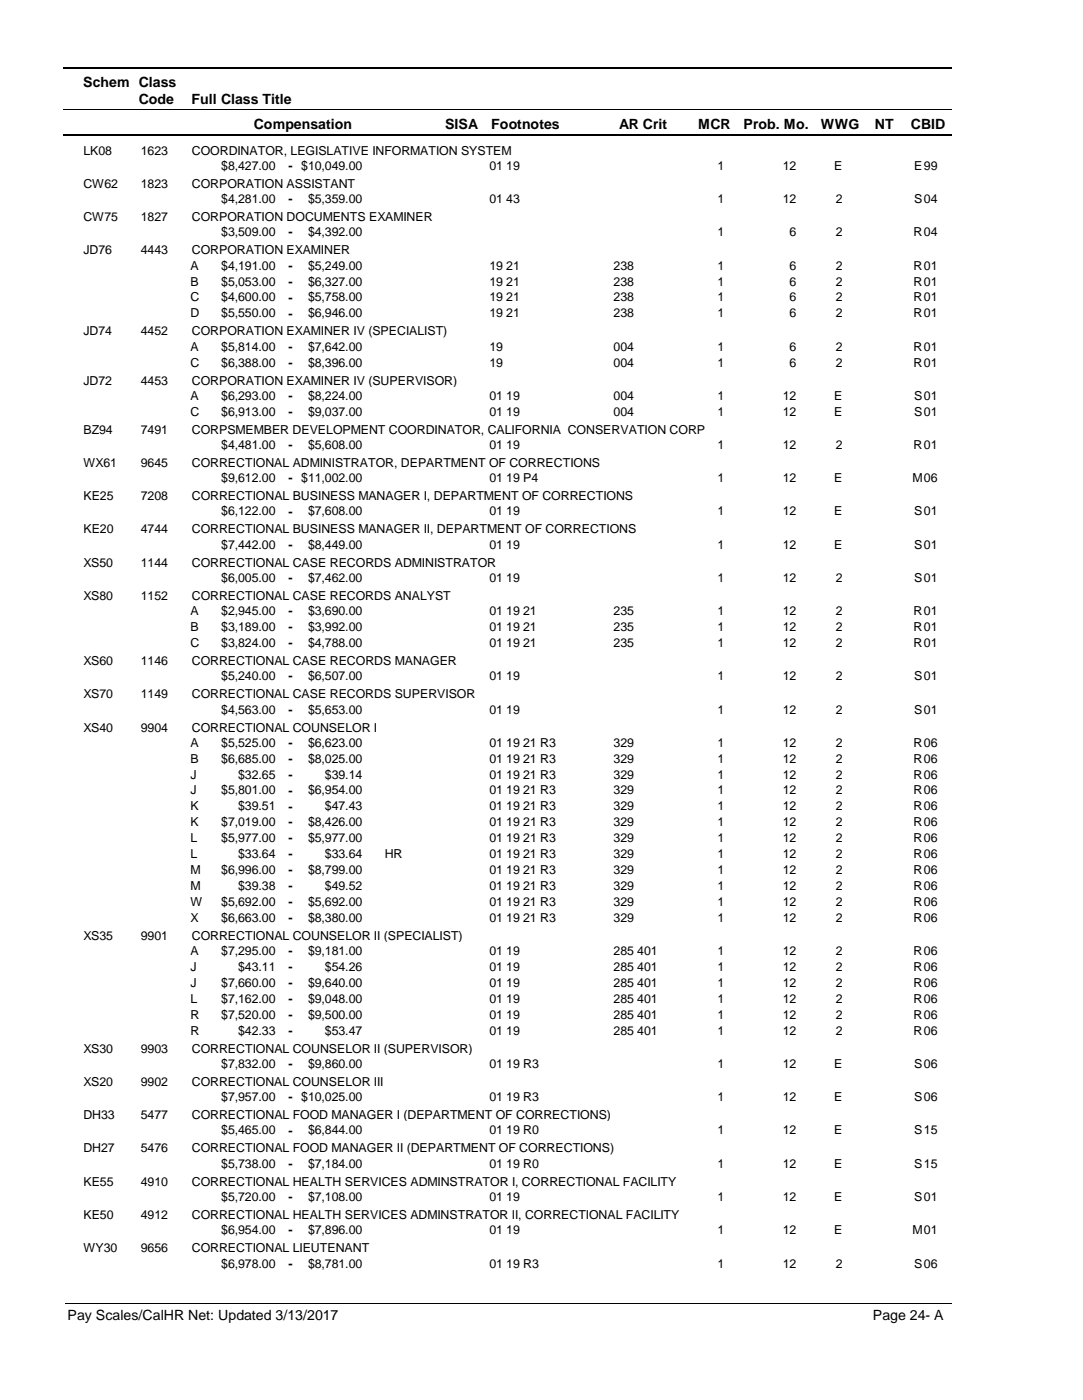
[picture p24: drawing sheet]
<svg xmlns="http://www.w3.org/2000/svg" width="216mm" height="279mm" viewBox="0 0 216 279" stroke-linecap="round" stroke-linejoin="round" font-family="sans-serif">
<defs><g id="words">
<g font-size="2.8">
<text x="16.6" y="17.3">Schem Class</text>
<text x="27.7" y="20.7">Code</text>
<text x="38.2" y="20.7">Full Class Title</text>
<text x="50.6" y="25.7">Compensation</text>
<text x="88.7" y="25.7">SISA</text>
<text x="98" y="25.7">Footnotes</text>
<text x="123.5" y="25.7">AR Crit</text>
<text x="139.2" y="25.7">MCR</text>
<text x="148.3" y="25.7">Prob. Mo.</text>
<text x="163.7" y="25.7">WWG</text>
<text x="174.5" y="25.7">NT</text>
<text x="181.6" y="25.7">CBID</text>
<text x="13.5" y="263.5">Pay Scales/CalHR Net: Updated 3/13/2017</text>
<text x="174.1" y="263.5">Page 24- A</text>
</g>
<g font-size="2.5">
<text x="16.6" y="30.8">LK08</text>
<text x="28.1" y="30.8">1623</text>
<text x="38.2" y="30.8">COORDINATOR, LEGISLATIVE INFORMATION SYSTEM</text>
<text x="44.1" y="33.9">$8,427.00</text>
<text x="57.5" y="33.9">-</text>
<text x="60.1" y="33.9">$10,049.00</text>
<text x="97.6" y="33.9">01 19</text>
<text x="143.1" y="33.9">1</text>
<text x="156.1" y="33.9">12</text>
<text x="166.3" y="33.9">E</text>
<text x="182.3" y="33.9">E</text>
<text x="184.2" y="33.9">99</text>
<text x="16.6" y="37.5">CW62</text>
<text x="28.1" y="37.5">1823</text>
<text x="38.2" y="37.5">CORPORATION ASSISTANT</text>
<text x="44.1" y="40.6">$4,281.00</text>
<text x="57.5" y="40.6">-</text>
<text x="61.4" y="40.6">$5,359.00</text>
<text x="97.6" y="40.6">01 43</text>
<text x="143.1" y="40.6">1</text>
<text x="156.1" y="40.6">12</text>
<text x="166.6" y="40.6">2</text>
<text x="182.3" y="40.6">S</text>
<text x="184.2" y="40.6">04</text>
<text x="16.6" y="44.1">CW75</text>
<text x="28.1" y="44.1">1827</text>
<text x="38.2" y="44.1">CORPORATION DOCUMENTS EXAMINER</text>
<text x="44.1" y="47.2">$3,509.00</text>
<text x="57.5" y="47.2">-</text>
<text x="61.4" y="47.2">$4,392.00</text>
<text x="143.1" y="47.2">1</text>
<text x="157.5" y="47.2">6</text>
<text x="166.6" y="47.2">2</text>
<text x="182.2" y="47.2">R</text>
<text x="184.2" y="47.2">04</text>
<text x="16.6" y="50.7">JD76</text>
<text x="28.1" y="50.7">4443</text>
<text x="38" y="53.8">A</text>
<text x="38.2" y="50.7">CORPORATION EXAMINER</text>
<text x="44.1" y="53.8">$4,191.00</text>
<text x="57.5" y="53.9">-</text>
<text x="61.4" y="53.8">$5,249.00</text>
<text x="97.6" y="53.8">19 21</text>
<text x="122.4" y="53.8">238</text>
<text x="143.1" y="53.8">1</text>
<text x="157.5" y="53.8">6</text>
<text x="166.6" y="53.8">2</text>
<text x="182.2" y="53.8">R</text>
<text x="184.2" y="53.8">01</text>
<text x="38" y="57">B</text>
<text x="44.1" y="57">$5,053.00</text>
<text x="57.5" y="57">-</text>
<text x="61.4" y="57">$6,327.00</text>
<text x="97.6" y="57">19 21</text>
<text x="122.4" y="57">238</text>
<text x="143.1" y="57">1</text>
<text x="157.5" y="57">6</text>
<text x="166.6" y="57">2</text>
<text x="182.2" y="57">R</text>
<text x="184.2" y="57">01</text>
<text x="38" y="60.2">C</text>
<text x="38" y="63.3">D</text>
<text x="44.1" y="60.2">$4,600.00</text>
<text x="44.1" y="63.3">$5,550.00</text>
<text x="57.5" y="60.2">-</text>
<text x="57.5" y="63.4">-</text>
<text x="61.4" y="60.2">$5,758.00</text>
<text x="61.4" y="63.3">$6,946.00</text>
<text x="97.6" y="60.2">19 21</text>
<text x="97.6" y="63.3">19 21</text>
<text x="122.4" y="60.2">238</text>
<text x="122.4" y="63.3">238</text>
<text x="143.1" y="60.2">1</text>
<text x="143.1" y="63.3">1</text>
<text x="157.5" y="60.2">6</text>
<text x="157.5" y="63.3">6</text>
<text x="166.6" y="60.2">2</text>
<text x="166.6" y="63.3">2</text>
<text x="182.2" y="60.2">R</text>
<text x="182.2" y="63.3">R</text>
<text x="184.2" y="60.2">01</text>
<text x="184.2" y="63.3">01</text>
<text x="16.6" y="66.9">JD74</text>
<text x="28.1" y="66.9">4452</text>
<text x="38" y="70">A</text>
<text x="38.2" y="66.9">CORPORATION EXAMINER IV (SPECIALIST)</text>
<text x="44.1" y="70">$5,814.00</text>
<text x="57.5" y="70">-</text>
<text x="61.4" y="70">$7,642.00</text>
<text x="97.6" y="70">19</text>
<text x="122.4" y="70">004</text>
<text x="143.1" y="70">1</text>
<text x="157.5" y="70">6</text>
<text x="166.6" y="70">2</text>
<text x="182.2" y="70">R</text>
<text x="184.2" y="70">01</text>
<text x="16.6" y="76.8">JD72</text>
<text x="28.1" y="76.8">4453</text>
<text x="38" y="73.2">C</text>
<text x="38.2" y="76.8">CORPORATION EXAMINER IV (SUPERVISOR)</text>
<text x="44.1" y="73.2">$6,388.00</text>
<text x="57.5" y="73.2">-</text>
<text x="61.4" y="73.2">$8,396.00</text>
<text x="97.6" y="73.2">19</text>
<text x="122.4" y="73.2">004</text>
<text x="143.1" y="73.2">1</text>
<text x="157.5" y="73.2">6</text>
<text x="166.6" y="73.2">2</text>
<text x="182.2" y="73.2">R</text>
<text x="184.2" y="73.2">01</text>
<text x="38" y="79.8">A</text>
<text x="38" y="83">C</text>
<text x="44.1" y="79.8">$6,293.00</text>
<text x="44.1" y="83">$6,913.00</text>
<text x="57.5" y="79.8">-</text>
<text x="57.5" y="83">-</text>
<text x="61.4" y="79.8">$8,224.00</text>
<text x="61.4" y="83">$9,037.00</text>
<text x="97.6" y="79.8">01 19</text>
<text x="97.6" y="83">01 19</text>
<text x="122.4" y="79.8">004</text>
<text x="122.4" y="83">004</text>
<text x="143.1" y="79.8">1</text>
<text x="143.1" y="83">1</text>
<text x="156.1" y="79.8">12</text>
<text x="156.1" y="83">12</text>
<text x="166.3" y="79.8">E</text>
<text x="166.3" y="83">E</text>
<text x="182.3" y="79.8">S</text>
<text x="182.3" y="83">S</text>
<text x="184.2" y="79.8">01</text>
<text x="184.2" y="83">01</text>
<text x="16.6" y="86.5">BZ94</text>
<text x="28.1" y="86.5">7491</text>
<text x="38.2" y="86.5">CORPSMEMBER DEVELOPMENT COORDINATOR, CALIFORNIA CONSERVATION CORP</text>
<text x="44.1" y="89.6">$4,481.00</text>
<text x="57.5" y="89.6">-</text>
<text x="61.4" y="89.6">$5,608.00</text>
<text x="97.6" y="89.6">01 19</text>
<text x="143.1" y="89.6">1</text>
<text x="156.1" y="89.6">12</text>
<text x="166.6" y="89.6">2</text>
<text x="182.2" y="89.6">R</text>
<text x="184.2" y="89.6">01</text>
<text x="16.6" y="93.2">WX61</text>
<text x="28.1" y="93.2">9645</text>
<text x="38.2" y="93.2">CORRECTIONAL ADMINISTRATOR, DEPARTMENT OF CORRECTIONS</text>
<text x="16.6" y="99.8">KE25</text>
<text x="28.1" y="99.8">7208</text>
<text x="38.2" y="99.8">CORRECTIONAL BUSINESS MANAGER I, DEPARTMENT OF CORRECTIONS</text>
<text x="44.1" y="96.3">$9,612.00</text>
<text x="57.5" y="96.3">-</text>
<text x="60.1" y="96.3">$11,002.00</text>
<text x="97.6" y="96.3">01 19 P4</text>
<text x="143.1" y="96.3">1</text>
<text x="156.1" y="96.3">12</text>
<text x="166.3" y="96.3">E</text>
<text x="181.9" y="96.3">M</text>
<text x="184.2" y="96.3">06</text>
<text x="16.6" y="106.5">KE20</text>
<text x="28.1" y="106.5">4744</text>
<text x="38.2" y="106.5">CORRECTIONAL BUSINESS MANAGER II, DEPARTMENT OF CORRECTIONS</text>
<text x="44.1" y="102.9">$6,122.00</text>
<text x="57.5" y="102.9">-</text>
<text x="61.4" y="102.9">$7,608.00</text>
<text x="97.6" y="102.9">01 19</text>
<text x="143.1" y="102.9">1</text>
<text x="156.1" y="102.9">12</text>
<text x="166.3" y="102.9">E</text>
<text x="182.3" y="102.9">S</text>
<text x="184.2" y="102.9">01</text>
<text x="16.6" y="113.1">XS50</text>
<text x="28.1" y="113.1">1144</text>
<text x="38.2" y="113.1">CORRECTIONAL CASE RECORDS ADMINISTRATOR</text>
<text x="44.1" y="109.5">$7,442.00</text>
<text x="57.5" y="109.6">-</text>
<text x="61.4" y="109.5">$8,449.00</text>
<text x="97.6" y="109.5">01 19</text>
<text x="143.1" y="109.5">1</text>
<text x="156.1" y="109.5">12</text>
<text x="166.3" y="109.5">E</text>
<text x="182.3" y="109.5">S</text>
<text x="184.2" y="109.5">01</text>
<text x="16.6" y="119.7">XS80</text>
<text x="28.1" y="119.7">1152</text>
<text x="38.2" y="119.7">CORRECTIONAL CASE RECORDS ANALYST</text>
<text x="44.1" y="116.2">$6,005.00</text>
<text x="57.5" y="116.2">-</text>
<text x="61.4" y="116.2">$7,462.00</text>
<text x="97.6" y="116.2">01 19</text>
<text x="143.1" y="116.2">1</text>
<text x="156.1" y="116.2">12</text>
<text x="166.6" y="116.2">2</text>
<text x="182.3" y="116.2">S</text>
<text x="184.2" y="116.2">01</text>
<text x="38" y="122.8">A</text>
<text x="38" y="126">B</text>
<text x="44.1" y="122.8">$2,945.00</text>
<text x="44.1" y="126">$3,189.00</text>
<text x="57.5" y="122.8">-</text>
<text x="57.5" y="126">-</text>
<text x="61.4" y="122.8">$3,690.00</text>
<text x="61.4" y="126">$3,992.00</text>
<text x="97.6" y="122.8">01 19 21</text>
<text x="97.6" y="126">01 19 21</text>
<text x="122.4" y="122.8">235</text>
<text x="122.4" y="126">235</text>
<text x="143.1" y="122.8">1</text>
<text x="143.1" y="126">1</text>
<text x="156.1" y="122.8">12</text>
<text x="156.1" y="126">12</text>
<text x="166.6" y="122.8">2</text>
<text x="166.6" y="126">2</text>
<text x="182.2" y="122.8">R</text>
<text x="182.2" y="126">R</text>
<text x="184.2" y="122.8">01</text>
<text x="184.2" y="126">01</text>
<text x="38" y="129.1">C</text>
<text x="44.1" y="129.1">$3,824.00</text>
<text x="57.5" y="129.2">-</text>
<text x="61.4" y="129.1">$4,788.00</text>
<text x="97.6" y="129.1">01 19 21</text>
<text x="122.4" y="129.1">235</text>
<text x="143.1" y="129.1">1</text>
<text x="156.1" y="129.1">12</text>
<text x="166.6" y="129.1">2</text>
<text x="182.2" y="129.1">R</text>
<text x="184.2" y="129.1">01</text>
<text x="16.6" y="132.7">XS60</text>
<text x="28.1" y="132.7">1146</text>
<text x="38.2" y="132.7">CORRECTIONAL CASE RECORDS MANAGER</text>
<text x="44.1" y="135.8">$5,240.00</text>
<text x="57.5" y="135.8">-</text>
<text x="61.4" y="135.8">$6,507.00</text>
<text x="97.6" y="135.8">01 19</text>
<text x="143.1" y="135.8">1</text>
<text x="156.1" y="135.8">12</text>
<text x="166.6" y="135.8">2</text>
<text x="182.3" y="135.8">S</text>
<text x="184.2" y="135.8">01</text>
<text x="16.6" y="139.4">XS70</text>
<text x="28.1" y="139.4">1149</text>
<text x="38.2" y="139.4">CORRECTIONAL CASE RECORDS SUPERVISOR</text>
<text x="44.1" y="142.4">$4,563.00</text>
<text x="57.5" y="142.5">-</text>
<text x="61.4" y="142.4">$5,653.00</text>
<text x="97.6" y="142.4">01 19</text>
<text x="143.1" y="142.4">1</text>
<text x="156.1" y="142.4">12</text>
<text x="166.6" y="142.4">2</text>
<text x="182.3" y="142.4">S</text>
<text x="184.2" y="142.4">01</text>
<text x="16.6" y="146">XS40</text>
<text x="28.1" y="146">9904</text>
<text x="38" y="149">A</text>
<text x="38.2" y="146">CORRECTIONAL COUNSELOR I</text>
<text x="44.1" y="149">$5,525.00</text>
<text x="57.5" y="149.1">-</text>
<text x="61.4" y="149">$6,623.00</text>
<text x="97.6" y="149">01 19 21 R3</text>
<text x="122.4" y="149">329</text>
<text x="143.1" y="149">1</text>
<text x="156.1" y="149">12</text>
<text x="166.6" y="149">2</text>
<text x="182.2" y="149">R</text>
<text x="184.2" y="149">06</text>
<text x="38" y="152.2">B</text>
<text x="38" y="155.4">J</text>
<text x="44.1" y="152.2">$6,685.00</text>
<text x="47.5" y="155.4">$32.65</text>
<text x="57.5" y="152.2">-</text>
<text x="57.5" y="155.4">-</text>
<text x="61.4" y="152.2">$8,025.00</text>
<text x="64.8" y="155.4">$39.14</text>
<text x="97.6" y="152.2">01 19 21 R3</text>
<text x="97.6" y="155.4">01 19 21 R3</text>
<text x="122.4" y="152.2">329</text>
<text x="122.4" y="155.4">329</text>
<text x="143.1" y="152.2">1</text>
<text x="143.1" y="155.4">1</text>
<text x="156.1" y="152.2">12</text>
<text x="156.1" y="155.4">12</text>
<text x="166.6" y="152.2">2</text>
<text x="166.6" y="155.4">2</text>
<text x="182.2" y="152.2">R</text>
<text x="182.2" y="155.4">R</text>
<text x="184.2" y="152.2">06</text>
<text x="184.2" y="155.4">06</text>
<text x="38" y="158.6">J</text>
<text x="38" y="161.7">K</text>
<text x="44.1" y="158.6">$5,801.00</text>
<text x="47.5" y="161.7">$39.51</text>
<text x="57.5" y="158.6">-</text>
<text x="57.5" y="161.8">-</text>
<text x="61.4" y="158.6">$6,954.00</text>
<text x="64.8" y="161.7">$47.43</text>
<text x="97.6" y="158.6">01 19 21 R3</text>
<text x="97.6" y="161.7">01 19 21 R3</text>
<text x="122.4" y="158.6">329</text>
<text x="122.4" y="161.7">329</text>
<text x="143.1" y="158.6">1</text>
<text x="143.1" y="161.7">1</text>
<text x="156.1" y="158.6">12</text>
<text x="156.1" y="161.7">12</text>
<text x="166.6" y="158.6">2</text>
<text x="166.6" y="161.7">2</text>
<text x="182.2" y="158.6">R</text>
<text x="182.2" y="161.7">R</text>
<text x="184.2" y="158.6">06</text>
<text x="184.2" y="161.7">06</text>
<text x="38" y="164.9">K</text>
<text x="44.1" y="164.9">$7,019.00</text>
<text x="57.5" y="165">-</text>
<text x="61.4" y="164.9">$8,426.00</text>
<text x="97.6" y="164.9">01 19 21 R3</text>
<text x="122.4" y="164.9">329</text>
<text x="143.1" y="164.9">1</text>
<text x="156.1" y="164.9">12</text>
<text x="166.6" y="164.9">2</text>
<text x="182.2" y="164.9">R</text>
<text x="184.2" y="164.9">06</text>
<text x="38" y="168.1">L</text>
<text x="38" y="171.3">L</text>
<text x="44.1" y="168.1">$5,977.00</text>
<text x="47.5" y="171.3">$33.64</text>
<text x="57.5" y="168.1">-</text>
<text x="57.5" y="171.3">-</text>
<text x="61.4" y="168.1">$5,977.00</text>
<text x="64.8" y="171.3">$33.64</text>
<text x="76.7" y="171.3">HR</text>
<text x="97.6" y="168.1">01 19 21 R3</text>
<text x="97.6" y="171.3">01 19 21 R3</text>
<text x="122.4" y="168.1">329</text>
<text x="122.4" y="171.3">329</text>
<text x="143.1" y="168.1">1</text>
<text x="143.1" y="171.3">1</text>
<text x="156.1" y="168.1">12</text>
<text x="156.1" y="171.3">12</text>
<text x="166.6" y="168.1">2</text>
<text x="166.6" y="171.3">2</text>
<text x="182.2" y="168.1">R</text>
<text x="182.2" y="171.3">R</text>
<text x="184.2" y="168.1">06</text>
<text x="184.2" y="171.3">06</text>
<text x="38" y="174.5">M</text>
<text x="38" y="177.6">M</text>
<text x="44.1" y="174.5">$6,996.00</text>
<text x="47.5" y="177.6">$39.38</text>
<text x="57.5" y="174.5">-</text>
<text x="57.5" y="177.7">-</text>
<text x="61.4" y="174.5">$8,799.00</text>
<text x="64.8" y="177.6">$49.52</text>
<text x="97.6" y="174.5">01 19 21 R3</text>
<text x="97.6" y="177.6">01 19 21 R3</text>
<text x="122.4" y="174.5">329</text>
<text x="122.4" y="177.6">329</text>
<text x="143.1" y="174.5">1</text>
<text x="143.1" y="177.6">1</text>
<text x="156.1" y="174.5">12</text>
<text x="156.1" y="177.6">12</text>
<text x="166.6" y="174.5">2</text>
<text x="166.6" y="177.6">2</text>
<text x="182.2" y="174.5">R</text>
<text x="182.2" y="177.6">R</text>
<text x="184.2" y="174.5">06</text>
<text x="184.2" y="177.6">06</text>
<text x="38" y="180.8">W</text>
<text x="38" y="184">X</text>
<text x="44.1" y="180.8">$5,692.00</text>
<text x="44.1" y="184">$6,663.00</text>
<text x="57.5" y="180.8">-</text>
<text x="57.5" y="184">-</text>
<text x="61.4" y="180.8">$5,692.00</text>
<text x="61.4" y="184">$8,380.00</text>
<text x="97.6" y="180.8">01 19 21 R3</text>
<text x="97.6" y="184">01 19 21 R3</text>
<text x="122.4" y="180.8">329</text>
<text x="122.4" y="184">329</text>
<text x="143.1" y="180.8">1</text>
<text x="143.1" y="184">1</text>
<text x="156.1" y="180.8">12</text>
<text x="156.1" y="184">12</text>
<text x="166.6" y="180.8">2</text>
<text x="166.6" y="184">2</text>
<text x="182.2" y="180.8">R</text>
<text x="182.2" y="184">R</text>
<text x="184.2" y="180.8">06</text>
<text x="184.2" y="184">06</text>
<text x="16.6" y="187.6">XS35</text>
<text x="28.1" y="187.6">9901</text>
<text x="38" y="190.6">A</text>
<text x="38.2" y="187.6">CORRECTIONAL COUNSELOR II (SPECIALIST)</text>
<text x="44.1" y="190.6">$7,295.00</text>
<text x="57.5" y="190.7">-</text>
<text x="61.4" y="190.6">$9,181.00</text>
<text x="97.6" y="190.6">01 19</text>
<text x="122.4" y="190.6">285 401</text>
<text x="143.1" y="190.6">1</text>
<text x="156.1" y="190.6">12</text>
<text x="166.6" y="190.6">2</text>
<text x="182.2" y="190.6">R</text>
<text x="184.2" y="190.6">06</text>
<text x="38" y="193.8">J</text>
<text x="38" y="197">J</text>
<text x="44.1" y="197">$7,660.00</text>
<text x="47.5" y="193.8">$43.11</text>
<text x="57.5" y="193.8">-</text>
<text x="57.5" y="197">-</text>
<text x="61.4" y="197">$9,640.00</text>
<text x="64.8" y="193.8">$54.26</text>
<text x="97.6" y="193.8">01 19</text>
<text x="97.6" y="197">01 19</text>
<text x="122.4" y="193.8">285 401</text>
<text x="122.4" y="197">285 401</text>
<text x="143.1" y="193.8">1</text>
<text x="143.1" y="197">1</text>
<text x="156.1" y="193.8">12</text>
<text x="156.1" y="197">12</text>
<text x="166.6" y="193.8">2</text>
<text x="166.6" y="197">2</text>
<text x="182.2" y="193.8">R</text>
<text x="182.2" y="197">R</text>
<text x="184.2" y="193.8">06</text>
<text x="184.2" y="197">06</text>
<text x="38" y="200.2">L</text>
<text x="38" y="203.3">R</text>
<text x="44.1" y="200.2">$7,162.00</text>
<text x="44.1" y="203.3">$7,520.00</text>
<text x="57.5" y="200.2">-</text>
<text x="57.5" y="203.4">-</text>
<text x="61.4" y="200.2">$9,048.00</text>
<text x="61.4" y="203.3">$9,500.00</text>
<text x="97.6" y="200.2">01 19</text>
<text x="97.6" y="203.3">01 19</text>
<text x="122.4" y="200.2">285 401</text>
<text x="122.4" y="203.3">285 401</text>
<text x="143.1" y="200.2">1</text>
<text x="143.1" y="203.3">1</text>
<text x="156.1" y="200.2">12</text>
<text x="156.1" y="203.3">12</text>
<text x="166.6" y="200.2">2</text>
<text x="166.6" y="203.3">2</text>
<text x="182.2" y="200.2">R</text>
<text x="182.2" y="203.3">R</text>
<text x="184.2" y="200.2">06</text>
<text x="184.2" y="203.3">06</text>
<text x="38" y="206.5">R</text>
<text x="47.5" y="206.5">$42.33</text>
<text x="57.5" y="206.6">-</text>
<text x="64.8" y="206.5">$53.47</text>
<text x="97.6" y="206.5">01 19</text>
<text x="122.4" y="206.5">285 401</text>
<text x="143.1" y="206.5">1</text>
<text x="156.1" y="206.5">12</text>
<text x="166.6" y="206.5">2</text>
<text x="182.2" y="206.5">R</text>
<text x="184.2" y="206.5">06</text>
<text x="16.6" y="210.1">XS30</text>
<text x="28.1" y="210.1">9903</text>
<text x="38.2" y="210.1">CORRECTIONAL COUNSELOR II (SUPERVISOR)</text>
<text x="44.1" y="213.2">$7,832.00</text>
<text x="57.5" y="213.2">-</text>
<text x="61.4" y="213.2">$9,860.00</text>
<text x="97.6" y="213.2">01 19 R3</text>
<text x="143.1" y="213.2">1</text>
<text x="156.1" y="213.2">12</text>
<text x="166.3" y="213.2">E</text>
<text x="182.3" y="213.2">S</text>
<text x="184.2" y="213.2">06</text>
<text x="16.6" y="216.7">XS20</text>
<text x="28.1" y="216.7">9902</text>
<text x="38.2" y="216.7">CORRECTIONAL COUNSELOR III</text>
<text x="44.1" y="219.8">$7,957.00</text>
<text x="57.5" y="219.8">-</text>
<text x="60.1" y="219.8">$10,025.00</text>
<text x="97.6" y="219.8">01 19 R3</text>
<text x="143.1" y="219.8">1</text>
<text x="156.1" y="219.8">12</text>
<text x="166.3" y="219.8">E</text>
<text x="182.3" y="219.8">S</text>
<text x="184.2" y="219.8">06</text>
<text x="16.6" y="223.4">DH33</text>
<text x="28.1" y="223.4">5477</text>
<text x="38.2" y="223.4">CORRECTIONAL FOOD MANAGER I (DEPARTMENT OF CORRECTIONS)</text>
<text x="44.1" y="226.4">$5,465.00</text>
<text x="57.5" y="226.5">-</text>
<text x="61.4" y="226.4">$6,844.00</text>
<text x="97.6" y="226.4">01 19 R0</text>
<text x="143.1" y="226.4">1</text>
<text x="156.1" y="226.4">12</text>
<text x="166.3" y="226.4">E</text>
<text x="182.3" y="226.4">S</text>
<text x="184.2" y="226.4">15</text>
<text x="16.6" y="230">DH27</text>
<text x="28.1" y="230">5476</text>
<text x="38.2" y="230">CORRECTIONAL FOOD MANAGER II (DEPARTMENT OF CORRECTIONS)</text>
<text x="44.1" y="233.1">$5,738.00</text>
<text x="57.5" y="233.1">-</text>
<text x="61.4" y="233.1">$7,184.00</text>
<text x="97.6" y="233.1">01 19 R0</text>
<text x="143.1" y="233.1">1</text>
<text x="156.1" y="233.1">12</text>
<text x="166.3" y="233.1">E</text>
<text x="182.3" y="233.1">S</text>
<text x="184.2" y="233.1">15</text>
<text x="16.6" y="236.7">KE55</text>
<text x="28.1" y="236.7">4910</text>
<text x="38.2" y="236.7">CORRECTIONAL HEALTH SERVICES ADMINSTRATOR I, CORRECTIONAL FACILITY</text>
<text x="44.1" y="239.7">$5,720.00</text>
<text x="57.5" y="239.7">-</text>
<text x="61.4" y="239.7">$7,108.00</text>
<text x="97.6" y="239.7">01 19</text>
<text x="143.1" y="239.7">1</text>
<text x="156.1" y="239.7">12</text>
<text x="166.3" y="239.7">E</text>
<text x="182.3" y="239.7">S</text>
<text x="184.2" y="239.7">01</text>
<text x="16.6" y="243.3">KE50</text>
<text x="28.1" y="243.3">4912</text>
<text x="38.2" y="243.3">CORRECTIONAL HEALTH SERVICES ADMINSTRATOR II, CORRECTIONAL FACILITY</text>
<text x="16.6" y="249.9">WY30</text>
<text x="28.1" y="249.9">9656</text>
<text x="38.2" y="249.9">CORRECTIONAL LIEUTENANT</text>
<text x="44.1" y="246.3">$6,954.00</text>
<text x="57.5" y="246.4">-</text>
<text x="61.4" y="246.3">$7,896.00</text>
<text x="97.6" y="246.3">01 19</text>
<text x="143.1" y="246.3">1</text>
<text x="156.1" y="246.3">12</text>
<text x="166.3" y="246.3">E</text>
<text x="181.9" y="246.3">M</text>
<text x="184.2" y="246.3">01</text>
<text x="44.1" y="253">$6,978.00</text>
<text x="57.5" y="253">-</text>
<text x="61.4" y="253">$8,781.00</text>
<text x="97.6" y="253">01 19 R3</text>
<text x="143.1" y="253">1</text>
<text x="156.1" y="253">12</text>
<text x="166.6" y="253">2</text>
<text x="182.3" y="253">S</text>
<text x="184.2" y="253">06</text>
</g>
</g></defs>
<path d="M12.7 13.5h177.1" fill="none" stroke="#000" stroke-width=".36"/>
<path d="M12.7 21.9h177.1" fill="none" stroke="#000" stroke-width=".2"/>
<path d="M12.7 27h177.1" fill="none" stroke="#000" stroke-width=".35"/>
<g fill="#fff">
<path d="M40.4 31.3h16.2v3h-16.2z" fill-rule="evenodd"/>
<path d="M183.9 31.3h4.1v3h-4.1z" fill-rule="evenodd"/>
<path d="M40.4 37.9h16.2v3h-16.2z" fill-rule="evenodd"/>
<path d="M183.9 37.9h4.1v3h-4.1z" fill-rule="evenodd"/>
<path d="M40.4 44.6h16.2v2.9h-16.2z" fill-rule="evenodd"/>
<path d="M183.9 44.6h4.1v2.9h-4.1z" fill-rule="evenodd"/>
<path d="M40.4 51.2h16.2v3h-16.2z" fill-rule="evenodd"/>
<path d="M183.9 51.2h4.1v3h-4.1z" fill-rule="evenodd"/>
<path d="M40.4 54.4h16.2v3h-16.2z" fill-rule="evenodd"/>
<path d="M183.9 54.4h4.1v3h-4.1z" fill-rule="evenodd"/>
<path d="M40.4 57.6h16.2v2.9h-16.2z" fill-rule="evenodd"/>
<path d="M183.9 57.6h4.1v2.9h-4.1z" fill-rule="evenodd"/>
<path d="M40.4 60.7h16.2v3h-16.2z" fill-rule="evenodd"/>
<path d="M183.9 60.7h4.1v3h-4.1z" fill-rule="evenodd"/>
<path d="M40.4 67.4h16.2v3h-16.2z" fill-rule="evenodd"/>
<path d="M183.9 67.4h4.1v3h-4.1z" fill-rule="evenodd"/>
<path d="M40.4 70.6h16.2v2.9h-16.2z" fill-rule="evenodd"/>
<path d="M183.9 70.6h4.1v2.9h-4.1z" fill-rule="evenodd"/>
<path d="M40.4 77.2h16.2v2.9h-16.2z" fill-rule="evenodd"/>
<path d="M183.9 77.2h4.1v2.9h-4.1z" fill-rule="evenodd"/>
<path d="M40.4 80.3h16.2v3h-16.2z" fill-rule="evenodd"/>
<path d="M183.9 80.3h4.1v3h-4.1z" fill-rule="evenodd"/>
<path d="M40.4 87h16.2v3h-16.2z" fill-rule="evenodd"/>
<path d="M183.9 87h4.1v3h-4.1z" fill-rule="evenodd"/>
<path d="M40.4 93.6h16.2v3h-16.2z" fill-rule="evenodd"/>
<path d="M183.9 93.6h4.1v3h-4.1z" fill-rule="evenodd"/>
<path d="M40.4 100.3h16.2v2.9h-16.2z" fill-rule="evenodd"/>
<path d="M183.9 100.3h4.1v2.9h-4.1z" fill-rule="evenodd"/>
<path d="M40.4 106.9h16.2v3h-16.2z" fill-rule="evenodd"/>
<path d="M183.9 106.9h4.1v3h-4.1z" fill-rule="evenodd"/>
<path d="M40.4 113.6h16.2v2.9h-16.2z" fill-rule="evenodd"/>
<path d="M183.9 113.6h4.1v2.9h-4.1z" fill-rule="evenodd"/>
<path d="M40.4 120.2h16.2v2.9h-16.2z" fill-rule="evenodd"/>
<path d="M183.9 120.2h4.1v2.9h-4.1z" fill-rule="evenodd"/>
<path d="M40.4 123.3h16.2v3h-16.2z" fill-rule="evenodd"/>
<path d="M183.9 123.3h4.1v3h-4.1z" fill-rule="evenodd"/>
<path d="M40.4 126.5h16.2v3h-16.2z" fill-rule="evenodd"/>
<path d="M183.9 126.5h4.1v3h-4.1z" fill-rule="evenodd"/>
<path d="M40.4 133.2h16.2v3h-16.2z" fill-rule="evenodd"/>
<path d="M183.9 133.2h4.1v3h-4.1z" fill-rule="evenodd"/>
<path d="M40.4 139.8h16.2v3h-16.2z" fill-rule="evenodd"/>
<path d="M183.9 139.8h4.1v3h-4.1z" fill-rule="evenodd"/>
<path d="M40.4 146.4h16.2v3h-16.2z" fill-rule="evenodd"/>
<path d="M183.9 146.4h4.1v3h-4.1z" fill-rule="evenodd"/>
<path d="M40.4 149.6h16.2v3h-16.2z" fill-rule="evenodd"/>
<path d="M183.9 149.6h4.1v3h-4.1z" fill-rule="evenodd"/>
<path d="M40.4 152.8h16.2v3h-16.2z" fill-rule="evenodd"/>
<path d="M183.9 152.8h4.1v3h-4.1z" fill-rule="evenodd"/>
<path d="M40.4 156h16.2v2.9h-16.2z" fill-rule="evenodd"/>
<path d="M183.9 156h4.1v2.9h-4.1z" fill-rule="evenodd"/>
<path d="M40.4 159.1h16.2v3h-16.2z" fill-rule="evenodd"/>
<path d="M183.9 159.1h4.1v3h-4.1z" fill-rule="evenodd"/>
<path d="M40.4 162.3h16.2v3h-16.2z" fill-rule="evenodd"/>
<path d="M183.9 162.3h4.1v3h-4.1z" fill-rule="evenodd"/>
<path d="M40.4 165.5h16.2v3h-16.2z" fill-rule="evenodd"/>
<path d="M183.9 165.5h4.1v3h-4.1z" fill-rule="evenodd"/>
<path d="M40.4 168.7h16.2v2.9h-16.2z" fill-rule="evenodd"/>
<path d="M183.9 168.7h4.1v2.9h-4.1z" fill-rule="evenodd"/>
<path d="M40.4 171.8h16.2v3h-16.2z" fill-rule="evenodd"/>
<path d="M183.9 171.8h4.1v3h-4.1z" fill-rule="evenodd"/>
<path d="M40.4 175h16.2v3h-16.2z" fill-rule="evenodd"/>
<path d="M183.9 175h4.1v3h-4.1z" fill-rule="evenodd"/>
<path d="M40.4 178.2h16.2v3h-16.2z" fill-rule="evenodd"/>
<path d="M183.9 178.2h4.1v3h-4.1z" fill-rule="evenodd"/>
<path d="M40.4 181.4h16.2v3h-16.2z" fill-rule="evenodd"/>
<path d="M183.9 181.4h4.1v3h-4.1z" fill-rule="evenodd"/>
<path d="M40.4 188h16.2v3h-16.2z" fill-rule="evenodd"/>
<path d="M183.9 188h4.1v3h-4.1z" fill-rule="evenodd"/>
<path d="M40.4 191.2h16.2v3h-16.2z" fill-rule="evenodd"/>
<path d="M183.9 191.2h4.1v3h-4.1z" fill-rule="evenodd"/>
<path d="M40.4 194.4h16.2v3h-16.2z" fill-rule="evenodd"/>
<path d="M183.9 194.4h4.1v3h-4.1z" fill-rule="evenodd"/>
<path d="M40.4 197.5h16.2v3h-16.2z" fill-rule="evenodd"/>
<path d="M183.9 197.5h4.1v3h-4.1z" fill-rule="evenodd"/>
<path d="M40.4 200.7h16.2v3h-16.2z" fill-rule="evenodd"/>
<path d="M183.9 200.7h4.1v3h-4.1z" fill-rule="evenodd"/>
<path d="M40.4 203.9h16.2v3h-16.2z" fill-rule="evenodd"/>
<path d="M183.9 203.9h4.1v3h-4.1z" fill-rule="evenodd"/>
<path d="M40.4 210.6h16.2v2.9h-16.2z" fill-rule="evenodd"/>
<path d="M183.9 210.6h4.1v2.9h-4.1z" fill-rule="evenodd"/>
<path d="M40.4 217.2h16.2v2.9h-16.2z" fill-rule="evenodd"/>
<path d="M183.9 217.2h4.1v2.9h-4.1z" fill-rule="evenodd"/>
<path d="M40.4 223.8h16.2v3h-16.2z" fill-rule="evenodd"/>
<path d="M183.9 223.8h4.1v3h-4.1z" fill-rule="evenodd"/>
<path d="M40.4 230.5h16.2v2.9h-16.2z" fill-rule="evenodd"/>
<path d="M183.9 230.5h4.1v2.9h-4.1z" fill-rule="evenodd"/>
<path d="M40.4 237.1h16.2v3h-16.2z" fill-rule="evenodd"/>
<path d="M183.9 237.1h4.1v3h-4.1z" fill-rule="evenodd"/>
<path d="M40.4 243.7h16.2v3h-16.2z" fill-rule="evenodd"/>
<path d="M183.9 243.7h4.1v3h-4.1z" fill-rule="evenodd"/>
<path d="M40.4 250.4h16.2v2.9h-16.2z" fill-rule="evenodd"/>
<path d="M183.9 250.4h4.1v2.9h-4.1z" fill-rule="evenodd"/>
</g>
<path d="M13.1 260.1h176.7" fill="none" stroke="#000" stroke-width=".2"/>
<use href="#words"/>
</svg>
